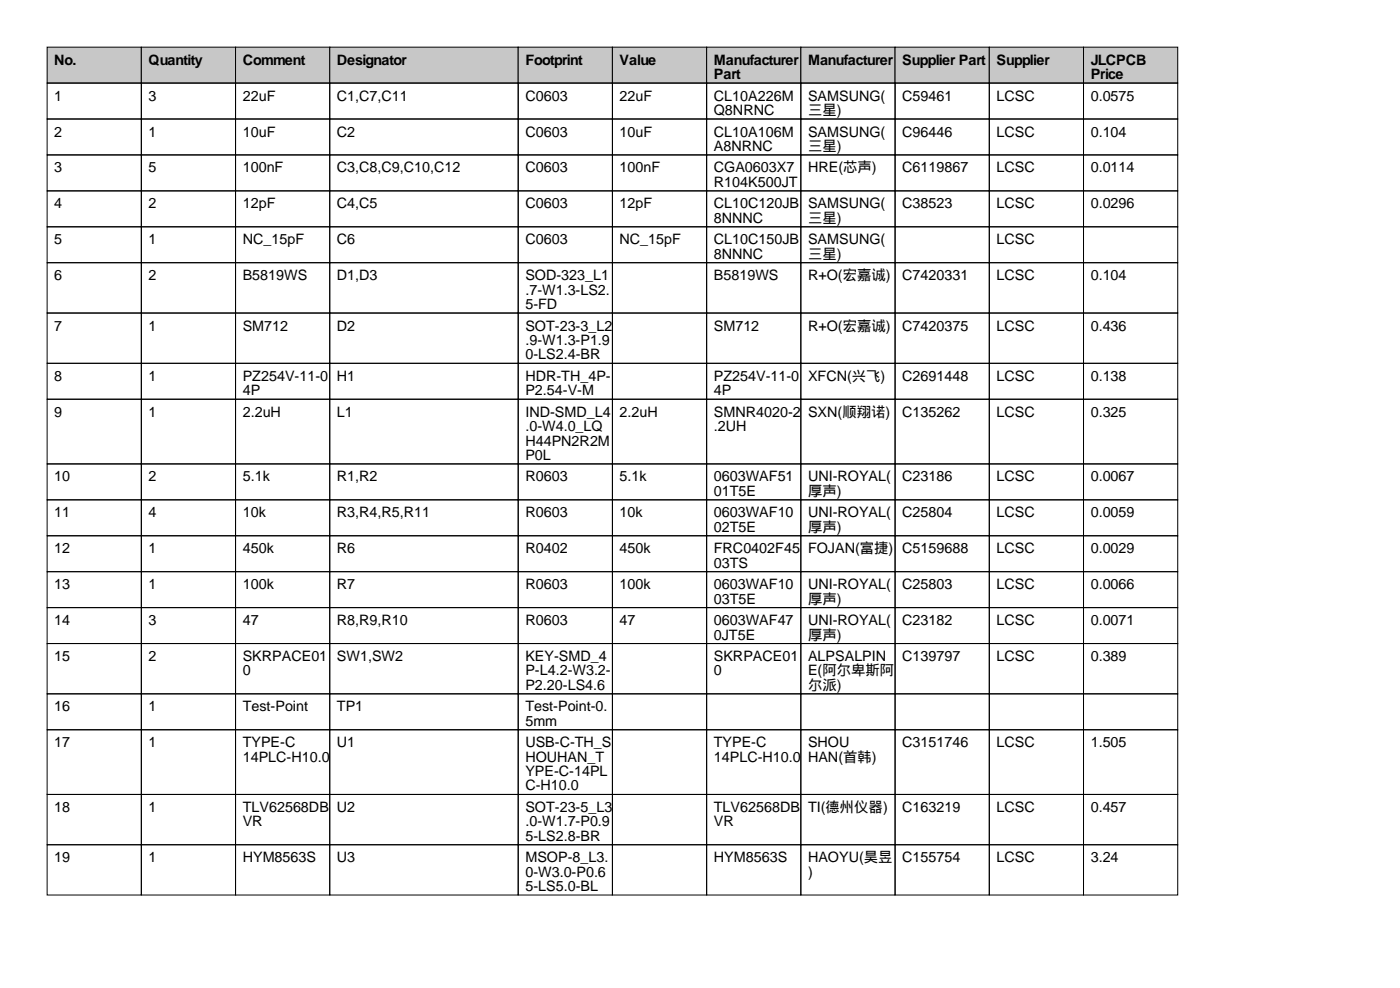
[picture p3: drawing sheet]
<svg xmlns="http://www.w3.org/2000/svg" width="297mm" height="210mm" viewBox="0 0 297 210" stroke-linecap="round" stroke-linejoin="round" font-family="sans-serif">
<defs><g id="words">
<g font-size="3">
<text x="11.5" y="13.7">No.</text>
<text x="31.5" y="13.7">Quantity</text>
<text x="51.5" y="13.7">Comment</text>
<text x="71.5" y="13.7">Designator</text>
<text x="111.5" y="13.7">Footprint</text>
<text x="131.5" y="13.7">Value</text>
<text x="151.5" y="13.7">Manufacturer</text>
<text x="151.5" y="16.8">Part</text>
<text x="171.5" y="13.7">Manufacturer</text>
<text x="191.5" y="13.7">Supplier Part</text>
<text x="211.5" y="13.7">Supplier</text>
<text x="231.5" y="13.7">JLCPCB</text>
<text x="231.5" y="16.8">Price</text>
<text x="11.5" y="21.3">1</text>
<text x="31.5" y="21.3">3</text>
<text x="51.5" y="21.3">22uF</text>
<text x="71.5" y="21.3">C1,C7,C11</text>
<text x="111.5" y="21.3">C0603</text>
<text x="131.5" y="21.3">22uF</text>
<text x="151.5" y="21.3">CL10A226M</text>
<text x="171.5" y="21.3">SAMSUNG(</text>
<text x="191.5" y="21.3">C59461</text>
<text x="211.5" y="21.3">LCSC</text>
<text x="231.5" y="21.3">0.0575</text>
<text x="11.5" y="29">2</text>
<text x="31.5" y="29">1</text>
<text x="51.5" y="29">10uF</text>
<text x="71.5" y="29">C2</text>
<text x="111.5" y="29">C0603</text>
<text x="131.5" y="29">10uF</text>
<text x="151.5" y="24.4">Q8NRNC</text>
<text x="151.5" y="29">CL10A106M</text>
<text x="171.5" y="24.4">三星)</text>
<text x="171.5" y="29">SAMSUNG(</text>
<text x="191.5" y="29">C96446</text>
<text x="211.5" y="29">LCSC</text>
<text x="231.5" y="29">0.104</text>
<text x="151.5" y="32">A8NRNC</text>
<text x="171.5" y="32">三星)</text>
<text x="11.5" y="36.6">3</text>
<text x="31.5" y="36.6">5</text>
<text x="51.5" y="36.6">100nF</text>
<text x="71.5" y="36.6">C3,C8,C9,C10,C12</text>
<text x="111.5" y="36.6">C0603</text>
<text x="131.5" y="36.6">100nF</text>
<text x="151.5" y="36.6">CGA0603X7</text>
<text x="151.5" y="39.6">R104K500JT</text>
<text x="171.5" y="36.6">HRE(芯声)</text>
<text x="191.5" y="36.6">C6119867</text>
<text x="211.5" y="36.6">LCSC</text>
<text x="231.5" y="36.6">0.0114</text>
<text x="11.5" y="44.2">4</text>
<text x="31.5" y="44.2">2</text>
<text x="51.5" y="44.2">12pF</text>
<text x="71.5" y="44.2">C4,C5</text>
<text x="111.5" y="44.2">C0603</text>
<text x="131.5" y="44.2">12pF</text>
<text x="151.5" y="44.2">CL10C120JB</text>
<text x="151.5" y="47.2">8NNNC</text>
<text x="171.5" y="44.2">SAMSUNG(</text>
<text x="171.5" y="47.2">三星)</text>
<text x="191.5" y="44.2">C38523</text>
<text x="211.5" y="44.2">LCSC</text>
<text x="231.5" y="44.2">0.0296</text>
<text x="11.5" y="51.8">5</text>
<text x="31.5" y="51.8">1</text>
<text x="51.5" y="51.8">NC_15pF</text>
<text x="71.5" y="51.8">C6</text>
<text x="111.5" y="51.8">C0603</text>
<text x="131.5" y="51.8">NC_15pF</text>
<text x="151.5" y="51.8">CL10C150JB</text>
<text x="171.5" y="51.8">SAMSUNG(</text>
<text x="211.5" y="51.8">LCSC</text>
<text x="11.5" y="59.4">6</text>
<text x="31.5" y="59.4">2</text>
<text x="51.5" y="59.4">B5819WS</text>
<text x="71.5" y="59.4">D1,D3</text>
<text x="111.5" y="59.4">SOD-323_L1</text>
<text x="151.5" y="54.9">8NNNC</text>
<text x="151.5" y="59.4">B5819WS</text>
<text x="171.5" y="54.9">三星)</text>
<text x="171.5" y="59.4">R+O(宏嘉诚)</text>
<text x="191.5" y="59.4">C7420331</text>
<text x="211.5" y="59.4">LCSC</text>
<text x="231.5" y="59.4">0.104</text>
<text x="111.5" y="62.5">.7-W1.3-LS2.</text>
<text x="111.5" y="65.5">5-FD</text>
<text x="11.5" y="70.1">7</text>
<text x="31.5" y="70.1">1</text>
<text x="51.5" y="70.1">SM712</text>
<text x="71.5" y="70.1">D2</text>
<text x="111.5" y="70.1">SOT-23-3_L2</text>
<text x="151.5" y="70.1">SM712</text>
<text x="171.5" y="70.1">R+O(宏嘉诚)</text>
<text x="191.5" y="70.1">C7420375</text>
<text x="211.5" y="70.1">LCSC</text>
<text x="231.5" y="70.1">0.436</text>
<text x="111.5" y="73.2">.9-W1.3-P1.9</text>
<text x="111.5" y="76.2">0-LS2.4-BR</text>
<text x="11.5" y="80.8">8</text>
<text x="31.5" y="80.8">1</text>
<text x="51.5" y="80.8">PZ254V-11-0</text>
<text x="51.5" y="83.8">4P</text>
<text x="71.5" y="80.8">H1</text>
<text x="111.5" y="80.8">HDR-TH_4P-</text>
<text x="111.5" y="83.8">P2.54-V-M</text>
<text x="151.5" y="80.8">PZ254V-11-0</text>
<text x="151.5" y="83.8">4P</text>
<text x="171.5" y="80.8">XFCN(兴飞)</text>
<text x="191.5" y="80.8">C2691448</text>
<text x="211.5" y="80.8">LCSC</text>
<text x="231.5" y="80.8">0.138</text>
<text x="11.5" y="88.4">9</text>
<text x="31.5" y="88.4">1</text>
<text x="51.5" y="88.4">2.2uH</text>
<text x="71.5" y="88.4">L1</text>
<text x="111.5" y="88.4">IND-SMD_L4</text>
<text x="131.5" y="88.4">2.2uH</text>
<text x="151.5" y="88.4">SMNR4020-2</text>
<text x="171.5" y="88.4">SXN(顺翔诺)</text>
<text x="191.5" y="88.4">C135262</text>
<text x="211.5" y="88.4">LCSC</text>
<text x="231.5" y="88.4">0.325</text>
<text x="111.5" y="91.4">.0-W4.0_LQ</text>
<text x="111.5" y="94.5">H44PN2R2M</text>
<text x="151.5" y="91.4">.2UH</text>
<text x="111.5" y="97.5">P0L</text>
<text x="11.5" y="102.1">10</text>
<text x="31.5" y="102.1">2</text>
<text x="51.5" y="102.1">5.1k</text>
<text x="71.5" y="102.1">R1,R2</text>
<text x="111.5" y="102.1">R0603</text>
<text x="131.5" y="102.1">5.1k</text>
<text x="151.5" y="102.1">0603WAF51</text>
<text x="151.5" y="105.2">01T5E</text>
<text x="171.5" y="102.1">UNI-ROYAL(</text>
<text x="171.5" y="105.2">厚声)</text>
<text x="191.5" y="102.1">C23186</text>
<text x="211.5" y="102.1">LCSC</text>
<text x="231.5" y="102.1">0.0067</text>
<text x="11.5" y="109.7">11</text>
<text x="31.5" y="109.7">4</text>
<text x="51.5" y="109.7">10k</text>
<text x="71.5" y="109.7">R3,R4,R5,R11</text>
<text x="111.5" y="109.7">R0603</text>
<text x="131.5" y="109.7">10k</text>
<text x="151.5" y="109.7">0603WAF10</text>
<text x="151.5" y="112.8">02T5E</text>
<text x="171.5" y="109.7">UNI-ROYAL(</text>
<text x="171.5" y="112.8">厚声)</text>
<text x="191.5" y="109.7">C25804</text>
<text x="211.5" y="109.7">LCSC</text>
<text x="231.5" y="109.7">0.0059</text>
<text x="11.5" y="117.4">12</text>
<text x="31.5" y="117.4">1</text>
<text x="51.5" y="117.4">450k</text>
<text x="71.5" y="117.4">R6</text>
<text x="111.5" y="117.4">R0402</text>
<text x="131.5" y="117.4">450k</text>
<text x="151.5" y="117.4">FRC0402F45</text>
<text x="171.5" y="117.4">FOJAN(富捷)</text>
<text x="191.5" y="117.4">C5159688</text>
<text x="211.5" y="117.4">LCSC</text>
<text x="231.5" y="117.4">0.0029</text>
<text x="11.5" y="125">13</text>
<text x="31.5" y="125">1</text>
<text x="51.5" y="125">100k</text>
<text x="71.5" y="125">R7</text>
<text x="111.5" y="125">R0603</text>
<text x="131.5" y="125">100k</text>
<text x="151.5" y="120.4">03TS</text>
<text x="151.5" y="125">0603WAF10</text>
<text x="171.5" y="125">UNI-ROYAL(</text>
<text x="191.5" y="125">C25803</text>
<text x="211.5" y="125">LCSC</text>
<text x="231.5" y="125">0.0066</text>
<text x="151.5" y="128">03T5E</text>
<text x="171.5" y="128">厚声)</text>
<text x="11.5" y="132.6">14</text>
<text x="31.5" y="132.6">3</text>
<text x="51.5" y="132.6">47</text>
<text x="71.5" y="132.6">R8,R9,R10</text>
<text x="111.5" y="132.6">R0603</text>
<text x="131.5" y="132.6">47</text>
<text x="151.5" y="132.6">0603WAF47</text>
<text x="151.5" y="135.6">0JT5E</text>
<text x="171.5" y="132.6">UNI-ROYAL(</text>
<text x="171.5" y="135.6">厚声)</text>
<text x="191.5" y="132.6">C23182</text>
<text x="211.5" y="132.6">LCSC</text>
<text x="231.5" y="132.6">0.0071</text>
<text x="11.5" y="140.2">15</text>
<text x="31.5" y="140.2">2</text>
<text x="51.5" y="140.2">SKRPACE01</text>
<text x="51.5" y="143.3">0</text>
<text x="71.5" y="140.2">SW1,SW2</text>
<text x="111.5" y="140.2">KEY-SMD_4</text>
<text x="111.5" y="143.3">P-L4.2-W3.2-</text>
<text x="151.5" y="140.2">SKRPACE01</text>
<text x="151.5" y="143.3">0</text>
<text x="171.5" y="140.2">ALPSALPIN</text>
<text x="171.5" y="143.3">E(阿尔卑斯阿</text>
<text x="191.5" y="140.2">C139797</text>
<text x="211.5" y="140.2">LCSC</text>
<text x="231.5" y="140.2">0.389</text>
<text x="111.5" y="146.3">P2.20-LS4.6</text>
<text x="171.5" y="146.3">尔派)</text>
<text x="11.5" y="150.9">16</text>
<text x="31.5" y="150.9">1</text>
<text x="51.5" y="150.9">Test-Point</text>
<text x="71.5" y="150.9">TP1</text>
<text x="111.5" y="150.9">Test-Point-0.</text>
<text x="111.5" y="153.9">5mm</text>
<text x="11.5" y="158.5">17</text>
<text x="31.5" y="158.5">1</text>
<text x="51.5" y="158.5">TYPE-C</text>
<text x="51.5" y="161.5">14PLC-H10.0</text>
<text x="71.5" y="158.5">U1</text>
<text x="111.5" y="158.5">USB-C-TH_S</text>
<text x="111.5" y="161.5">HOUHAN_T</text>
<text x="151.5" y="158.5">TYPE-C</text>
<text x="151.5" y="161.5">14PLC-H10.0</text>
<text x="171.5" y="158.5">SHOU</text>
<text x="171.5" y="161.5">HAN(首韩)</text>
<text x="191.5" y="158.5">C3151746</text>
<text x="211.5" y="158.5">LCSC</text>
<text x="231.5" y="158.5">1.505</text>
<text x="111.5" y="164.6">YPE-C-14PL</text>
<text x="111.5" y="167.6">C-H10.0</text>
<text x="11.5" y="172.2">18</text>
<text x="31.5" y="172.2">1</text>
<text x="51.5" y="172.2">TLV62568DB</text>
<text x="71.5" y="172.2">U2</text>
<text x="111.5" y="172.2">SOT-23-5_L3</text>
<text x="151.5" y="172.2">TLV62568DB</text>
<text x="171.5" y="172.2">TI(德州仪器)</text>
<text x="191.5" y="172.2">C163219</text>
<text x="211.5" y="172.2">LCSC</text>
<text x="231.5" y="172.2">0.457</text>
<text x="51.5" y="175.3">VR</text>
<text x="111.5" y="175.3">.0-W1.7-P0.9</text>
<text x="111.5" y="178.3">5-LS2.8-BR</text>
<text x="151.5" y="175.3">VR</text>
<text x="11.5" y="182.9">19</text>
<text x="31.5" y="182.9">1</text>
<text x="51.5" y="182.9">HYM8563S</text>
<text x="71.5" y="182.9">U3</text>
<text x="111.5" y="182.9">MSOP-8_L3.</text>
<text x="111.5" y="185.9">0-W3.0-P0.6</text>
<text x="151.5" y="182.9">HYM8563S</text>
<text x="171.5" y="182.9">HAOYU(昊昱</text>
<text x="171.5" y="185.9">)</text>
<text x="191.5" y="182.9">C155754</text>
<text x="211.5" y="182.9">LCSC</text>
<text x="231.5" y="182.9">3.24</text>
<text x="111.5" y="189">5-LS5.0-BL</text>
</g>
</g></defs>
<g fill="#c7c7c7" stroke="#000" stroke-width=".21">
<path d="M10 10h20v7.6h-20z"/>
<path d="M30 10h20v7.6h-20z"/>
<path d="M50 10h20v7.6h-20z"/>
<path d="M70 10h40v7.6h-40z"/>
<path d="M110 10h20v7.6h-20z"/>
<path d="M130 10h20v7.6h-20z"/>
<path d="M150 10h20v7.6h-20z"/>
<path d="M170 10h20v7.6h-20z"/>
<path d="M190 10h20v7.6h-20z"/>
<path d="M210 10h20v7.6h-20z"/>
<path d="M230 10h20v7.6h-20z"/>
</g>
<g fill="none" stroke="#000" stroke-width=".21">
<path d="M10 17.6h20v7.6h-20zM30 17.6h20v7.6h-20zM50 17.6h20v7.6h-20zM70 17.6h40v7.6h-40zM110 17.6h20v7.6h-20zM130 17.6h20v7.6h-20zM150 17.6h20v7.6h-20zM170 17.6h20v7.6h-20zM190 17.6h20v7.6h-20zM210 17.6h20v7.6h-20zM230 17.6h20v7.6h-20zM10 25.2h20v7.7h-20z"/>
<path d="M10 32.9h20v7.6h-20zM30 25.2h20v7.7h-20zM30 32.9h20v7.6h-20zM50 25.2h20v7.7h-20zM50 32.9h20v7.6h-20zM70 25.2h40v7.7h-40zM70 32.9h40v7.6h-40zM110 25.2h20v7.7h-20zM110 32.9h20v7.6h-20zM130 25.2h20v7.7h-20zM130 32.9h20v7.6h-20zM150 25.2h20v7.7h-20z"/>
<path d="M150 32.9h20v7.6h-20zM170 25.2h20v7.7h-20zM170 32.9h20v7.6h-20zM190 25.2h20v7.7h-20zM190 32.9h20v7.6h-20zM210 25.2h20v7.7h-20zM210 32.9h20v7.6h-20zM230 25.2h20v7.7h-20zM230 32.9h20v7.6h-20zM10 40.5h20v7.6h-20zM10 48.1h20v7.6h-20zM10 55.7h20v10.7h-20z"/>
<path d="M30 40.5h20v7.6h-20zM30 48.1h20v7.6h-20zM30 55.7h20v10.7h-20zM50 40.5h20v7.6h-20zM50 48.1h20v7.6h-20zM50 55.7h20v10.7h-20zM70 40.5h40v7.6h-40zM70 48.1h40v7.6h-40zM70 55.7h40v10.7h-40zM110 40.5h20v7.6h-20zM110 48.1h20v7.6h-20zM110 55.7h20v10.7h-20z"/>
<path d="M130 40.5h20v7.6h-20zM130 48.1h20v7.6h-20zM130 55.7h20v10.7h-20zM150 40.5h20v7.6h-20zM150 48.1h20v7.6h-20zM150 55.7h20v10.7h-20zM170 40.5h20v7.6h-20zM170 48.1h20v7.6h-20zM170 55.7h20v10.7h-20zM190 40.5h20v7.6h-20zM190 48.1h20v7.6h-20zM190 55.7h20v10.7h-20z"/>
<path d="M210 40.5h20v7.6h-20zM210 48.1h20v7.6h-20zM210 55.7h20v10.7h-20zM230 40.5h20v7.6h-20zM230 48.1h20v7.6h-20zM230 55.7h20v10.7h-20zM10 66.4h20v10.7h-20zM10 77.1h20v7.6h-20zM30 66.4h20v10.7h-20zM30 77.1h20v7.6h-20zM50 66.4h20v10.7h-20zM50 77.1h20v7.6h-20z"/>
<path d="M70 66.4h40v10.7h-40zM70 77.1h40v7.6h-40zM110 66.4h20v10.7h-20zM110 77.1h20v7.6h-20zM130 66.4h20v10.7h-20zM130 77.1h20v7.6h-20zM150 66.4h20v10.7h-20zM150 77.1h20v7.6h-20zM170 66.4h20v10.7h-20zM170 77.1h20v7.6h-20zM190 66.4h20v10.7h-20zM190 77.1h20v7.6h-20z"/>
<path d="M210 66.4h20v10.7h-20zM210 77.1h20v7.6h-20zM230 66.4h20v10.7h-20zM230 77.1h20v7.6h-20zM10 84.7h20v13.7h-20zM10 98.4h20v7.6h-20zM30 84.7h20v13.7h-20zM30 98.4h20v7.6h-20zM50 84.7h20v13.7h-20zM50 98.4h20v7.6h-20zM70 84.7h40v13.7h-40zM70 98.4h40v7.6h-40z"/>
<path d="M110 84.7h20v13.7h-20zM110 98.4h20v7.6h-20zM130 84.7h20v13.7h-20zM130 98.4h20v7.6h-20zM150 84.7h20v13.7h-20zM150 98.4h20v7.6h-20zM170 84.7h20v13.7h-20zM170 98.4h20v7.6h-20zM190 84.7h20v13.7h-20zM190 98.4h20v7.6h-20zM210 84.7h20v13.7h-20zM210 98.4h20v7.6h-20z"/>
<path d="M230 84.7h20v13.7h-20zM230 98.4h20v7.6h-20zM10 106h20v7.6h-20zM10 113.6h20v7.7h-20zM30 106h20v7.6h-20zM30 113.6h20v7.7h-20zM50 106h20v7.6h-20zM50 113.6h20v7.7h-20zM70 106h40v7.6h-40zM70 113.6h40v7.7h-40zM110 106h20v7.6h-20zM110 113.6h20v7.7h-20z"/>
<path d="M130 106h20v7.6h-20zM130 113.6h20v7.7h-20zM150 106h20v7.6h-20zM150 113.6h20v7.7h-20zM170 106h20v7.6h-20zM170 113.6h20v7.7h-20zM190 106h20v7.6h-20zM190 113.6h20v7.7h-20zM210 106h20v7.6h-20zM210 113.6h20v7.7h-20zM230 106h20v7.6h-20zM230 113.6h20v7.7h-20z"/>
<path d="M10 121.3h20v7.6h-20zM10 128.9h20v7.6h-20zM10 136.5h20v10.7h-20zM30 121.3h20v7.6h-20zM30 128.9h20v7.6h-20zM30 136.5h20v10.7h-20zM50 121.3h20v7.6h-20zM50 128.9h20v7.6h-20zM50 136.5h20v10.7h-20zM70 121.3h40v7.6h-40zM70 128.9h40v7.6h-40zM70 136.5h40v10.7h-40z"/>
<path d="M110 121.3h20v7.6h-20zM110 128.9h20v7.6h-20zM110 136.5h20v10.7h-20zM130 121.3h20v7.6h-20zM130 128.9h20v7.6h-20zM130 136.5h20v10.7h-20zM150 121.3h20v7.6h-20zM150 128.9h20v7.6h-20zM150 136.5h20v10.7h-20zM170 121.3h20v7.6h-20zM170 128.9h20v7.6h-20zM170 136.5h20v10.7h-20z"/>
<path d="M190 121.3h20v7.6h-20zM190 128.9h20v7.6h-20zM190 136.5h20v10.7h-20zM210 121.3h20v7.6h-20zM210 128.9h20v7.6h-20zM210 136.5h20v10.7h-20zM230 121.3h20v7.6h-20zM230 128.9h20v7.6h-20zM230 136.5h20v10.7h-20zM10 147.2h20v7.6h-20zM10 154.8h20v13.7h-20zM30 147.2h20v7.6h-20z"/>
<path d="M30 154.8h20v13.7h-20zM50 147.2h20v7.6h-20zM50 154.8h20v13.7h-20zM70 147.2h40v7.6h-40zM70 154.8h40v13.7h-40zM110 147.2h20v7.6h-20zM110 154.8h20v13.7h-20zM130 147.2h20v7.6h-20zM130 154.8h20v13.7h-20zM150 147.2h20v7.6h-20zM150 154.8h20v13.7h-20zM170 147.2h20v7.6h-20z"/>
<path d="M170 154.8h20v13.7h-20zM190 147.2h20v7.6h-20zM190 154.8h20v13.7h-20zM210 147.2h20v7.6h-20zM210 154.8h20v13.7h-20zM230 147.2h20v7.6h-20zM230 154.8h20v13.7h-20zM10 168.5h20v10.7h-20zM10 179.2h20v10.6h-20zM30 168.5h20v10.7h-20zM30 179.2h20v10.6h-20zM50 168.5h20v10.7h-20z"/>
<path d="M50 179.2h20v10.6h-20zM70 168.5h40v10.7h-40zM70 179.2h40v10.6h-40zM110 168.5h20v10.7h-20zM110 179.2h20v10.6h-20zM130 168.5h20v10.7h-20zM130 179.2h20v10.6h-20zM150 168.5h20v10.7h-20zM150 179.2h20v10.6h-20zM170 168.5h20v10.7h-20zM170 179.2h20v10.6h-20zM190 168.5h20v10.7h-20z"/>
<path d="M190 179.2h20v10.6h-20zM210 168.5h20v10.7h-20zM210 179.2h20v10.6h-20zM230 168.5h20v10.7h-20zM230 179.2h20v10.6h-20z"/>
</g>
<use href="#words"/>
</svg>
